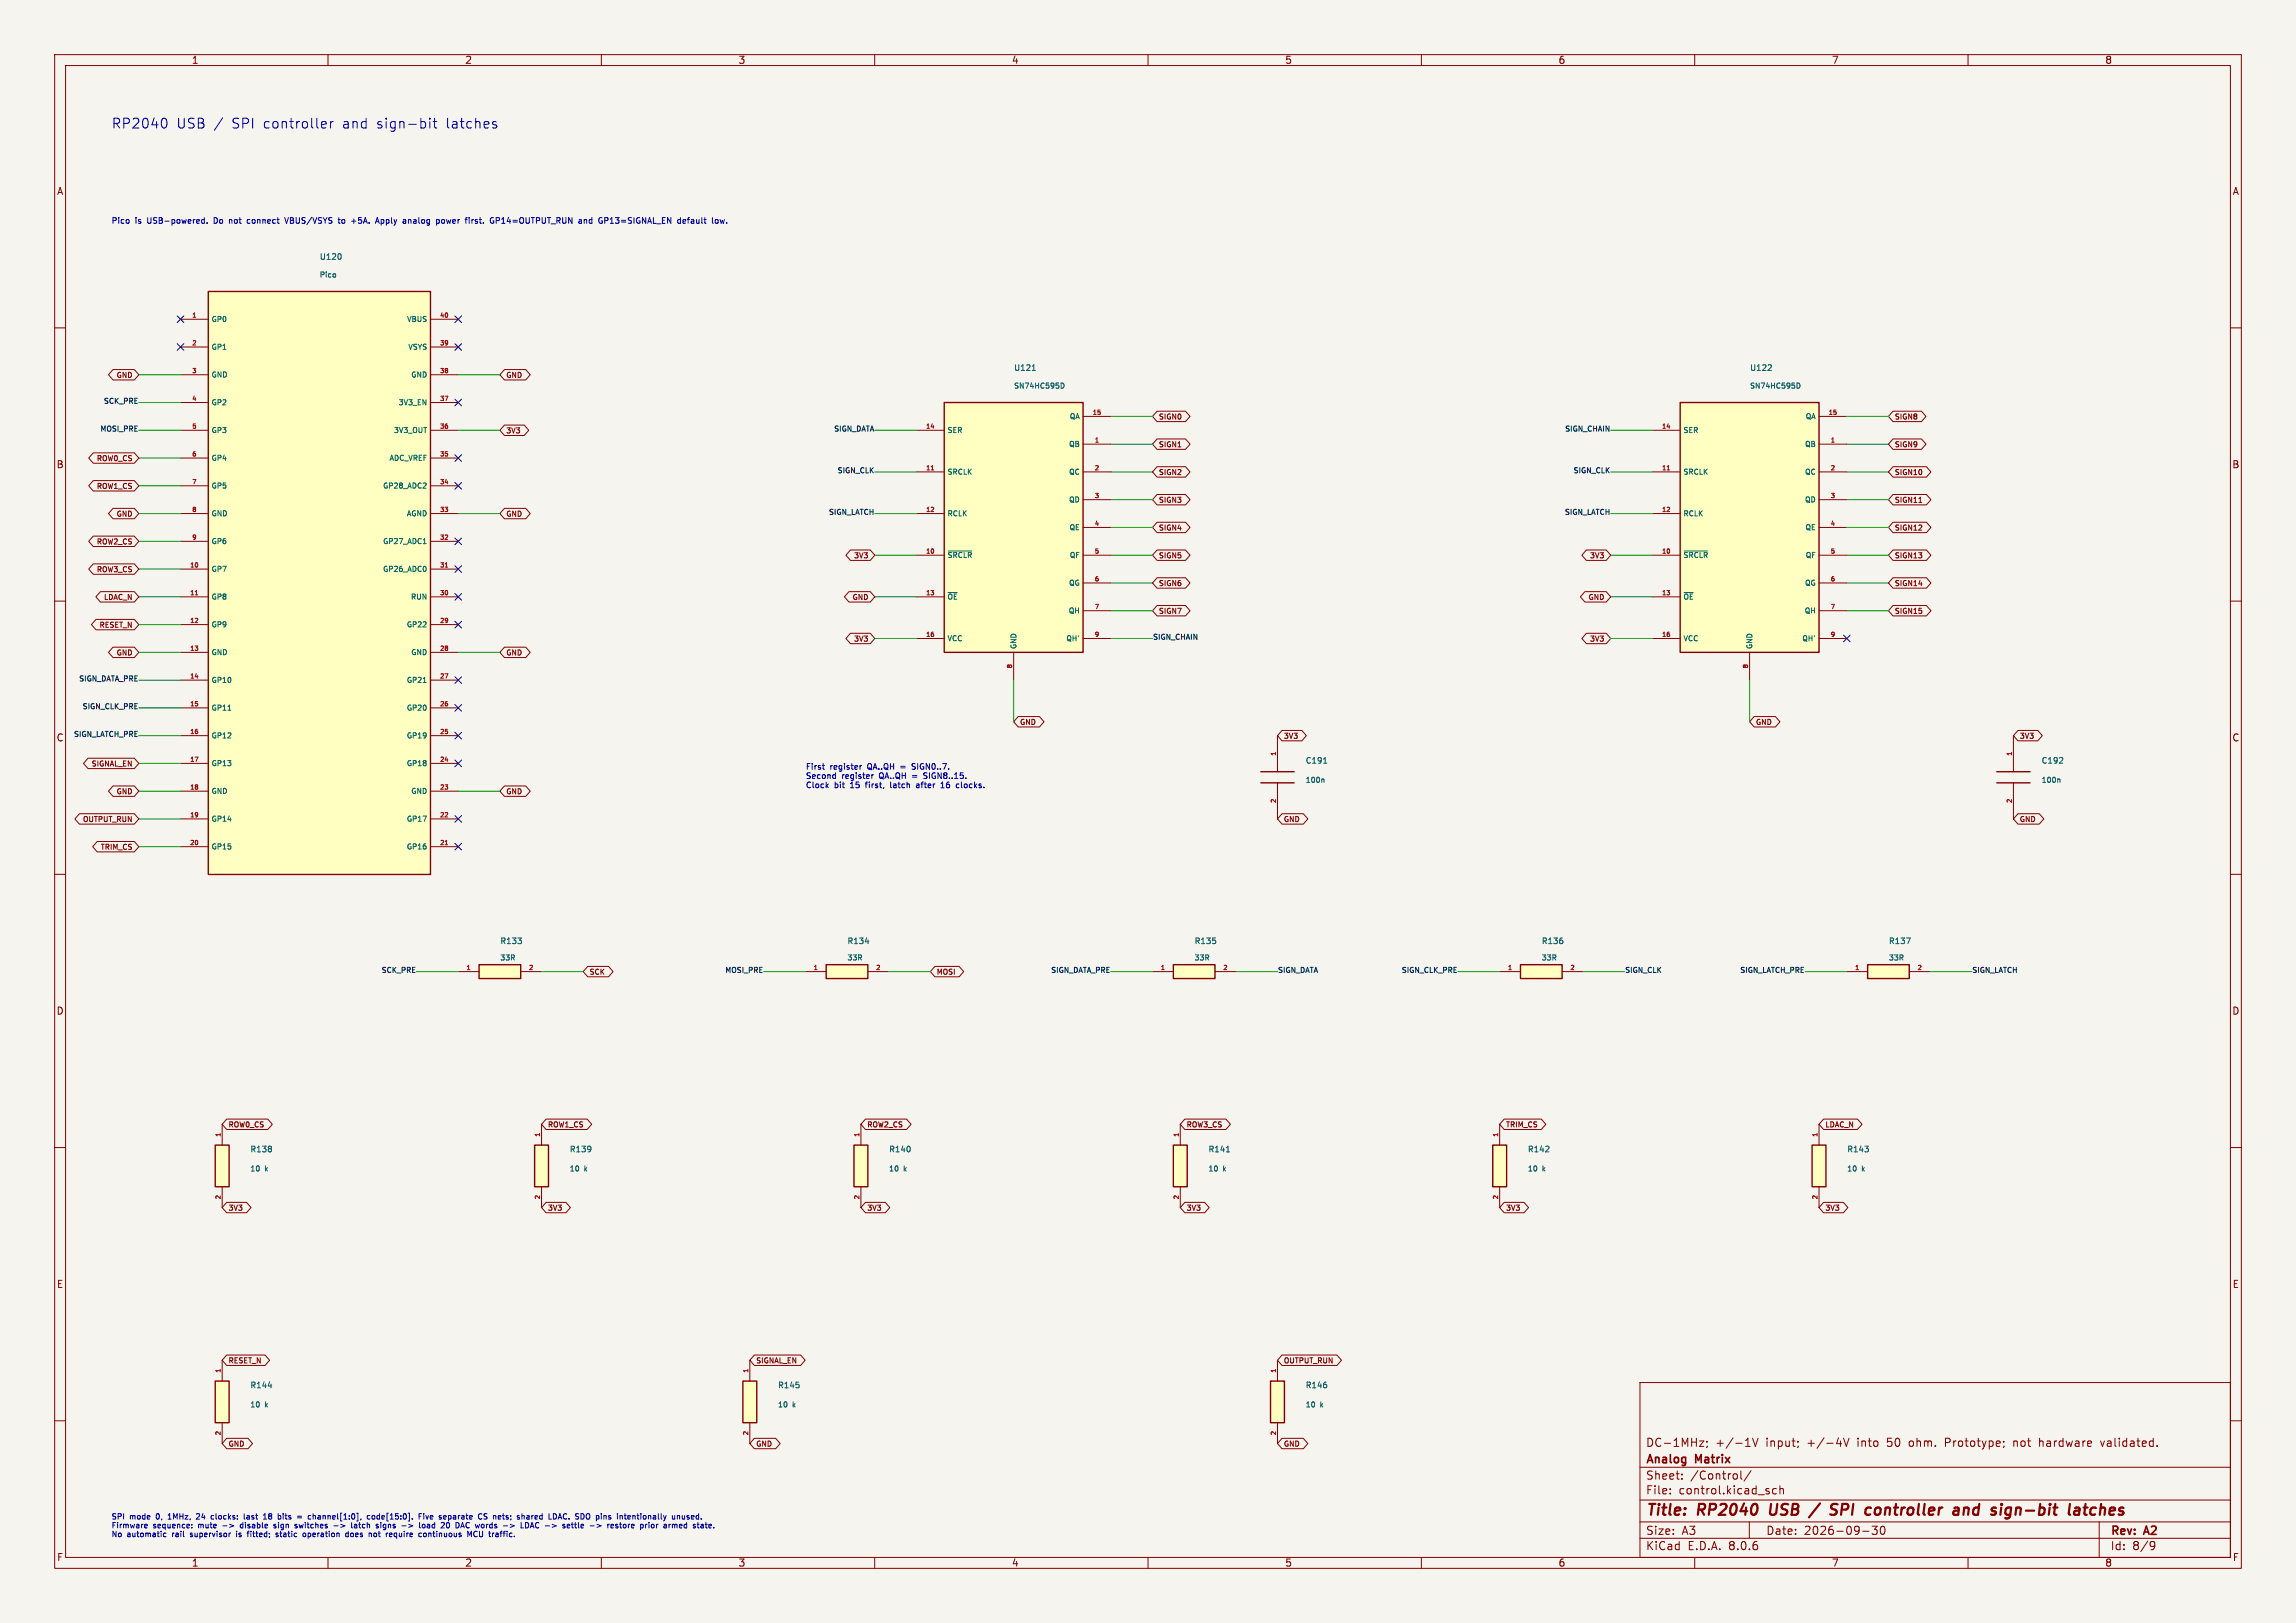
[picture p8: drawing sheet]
<svg xmlns="http://www.w3.org/2000/svg" width="420mm" height="297mm" viewBox="0 0 420 297" stroke-linecap="round" stroke-linejoin="round" font-family="sans-serif">
<defs><g id="words">
<g font-size="2.8" fill="#840000">
<text x="301" y="277.9">Title:</text>
<text x="310.6" y="277.9">RP2040</text>
<text x="324.6" y="277.9">USB</text>
<text x="332.9" y="277.9">/</text>
<text x="337.3" y="277.9">SPI</text>
<text x="344.5" y="277.9">controller</text>
<text x="361.4" y="277.9">and</text>
<text x="369.2" y="277.9">sign-bit</text>
<text x="384.1" y="277.9">latches</text>
</g>
<g font-size="2.5" fill="#0000c2">
<text x="20.3" y="23.7">RP2040</text>
<text x="32.2" y="23.7">USB /</text>
<text x="42.5" y="23.7">SPI</text>
<text x="48.3" y="23.7">controller</text>
<text x="62.9" y="23.7">and</text>
<text x="69.2" y="23.7">sign-bit</text>
<text x="82" y="23.7">latches</text>
</g>
<g font-size="2.1" fill="#840000">
<text x="301" y="268.2">Analog</text>
<text x="301" y="265">DC-1MHz;</text>
<text x="310.2" y="268.2">Matrix</text>
<text x="313.8" y="265">+/-1V</text>
<text x="323.1" y="265">input;</text>
<text x="330.7" y="265">+/-4V</text>
<text x="340" y="265">into</text>
<text x="345.6" y="265">50</text>
<text x="349.8" y="265">ohm.</text>
<text x="356.5" y="265">Prototype;</text>
<text x="369.2" y="265">not</text>
<text x="374" y="265">hardware</text>
<text x="385.5" y="265">validated.</text>
<text x="301" y="273.7">File:</text>
<text x="301" y="271">Sheet:</text>
<text x="307.1" y="273.7">control.kicad_sch</text>
<text x="309.2" y="271">/Control/</text>
<text x="301" y="281.1">Size:</text>
<text x="307.6" y="281.1">A3</text>
<text x="323" y="281.1">Date:</text>
<text x="330" y="281.1">2026-09-30</text>
<text x="386" y="281.3">Rev:</text>
<text x="392.4" y="281.3">A2</text>
<text x="301" y="283.9">KiCad</text>
<text x="308.7" y="283.9">E.D.A.</text>
<text x="316.3" y="283.9">8.0.6</text>
<text x="386" y="283.9">Id:</text>
<text x="390.1" y="283.9">8/9</text>
</g>
<g font-size="1.8" fill="#840000">
<text x="35" y="11.9">1</text>
<text x="85" y="11.9">2</text>
<text x="135" y="11.9">3</text>
<text x="185" y="11.9">4</text>
<text x="235" y="11.9">5</text>
<text x="285" y="11.9">6</text>
<text x="335" y="11.9">7</text>
<text x="385" y="11.9">8</text>
<text x="10.3" y="35.9">A</text>
<text x="408.3" y="35.9">A</text>
<text x="10.3" y="85.9">B</text>
<text x="408.2" y="85.9">B</text>
<text x="10.3" y="135.9">C</text>
<text x="408.2" y="135.9">C</text>
<text x="10.3" y="185.9">D</text>
<text x="408.2" y="185.9">D</text>
<text x="10.3" y="235.9">E</text>
<text x="408.3" y="235.9">E</text>
<text x="10.3" y="285.9">F</text>
<text x="35" y="286.9">1</text>
<text x="85" y="286.9">2</text>
<text x="135" y="286.9">3</text>
<text x="185" y="286.9">4</text>
<text x="235" y="286.9">5</text>
<text x="285" y="286.9">6</text>
<text x="335" y="286.9">7</text>
<text x="385" y="286.9">8</text>
<text x="408.3" y="285.9">F</text>
</g>
<g font-size="1.5" fill="#0000c2">
<text x="20.3" y="41.1">Pico</text>
<text x="24.8" y="41.1">is</text>
<text x="27.2" y="41.1">USB-powered.</text>
<text x="39.6" y="41.1">Do</text>
<text x="42.6" y="41.1">not</text>
<text x="46.2" y="41.1">connect</text>
<text x="53.4" y="41.1">VBUS/VSYS</text>
<text x="63.4" y="41.1">to</text>
<text x="65.9" y="41.1">+5A.</text>
<text x="70.7" y="41.1">Apply</text>
<text x="75.9" y="41.1">analog</text>
<text x="82.2" y="41.1">power</text>
<text x="87.8" y="41.1">first.</text>
<text x="92.6" y="41.1">GP14=OUTPUT_RUN</text>
<text x="109" y="41.1">and</text>
<text x="112.9" y="41.1">GP13=SIGNAL_EN</text>
<text x="127.6" y="41.1">default</text>
<text x="147.3" y="141.1">First</text>
<text x="147.3" y="142.7">Second</text>
<text x="151.9" y="141.1">register</text>
<text x="154" y="142.7">register</text>
<text x="158.9" y="141.1">QA..QH</text>
<text x="161.1" y="142.7">QA..QH</text>
<text x="165.2" y="141.1">=</text>
<text x="167.3" y="142.7">=</text>
<text x="167.5" y="141.1">SIGN0..7.</text>
<text x="169.7" y="142.7">SIGN8..15.</text>
<text x="147.3" y="144.4">Clock</text>
<text x="152.7" y="144.4">bit</text>
<text x="155.8" y="144.4">15</text>
<text x="158.8" y="144.4">first,</text>
<text x="163.6" y="144.4">latch</text>
<text x="168.6" y="144.4">after</text>
<text x="173.3" y="144.4">16</text>
<text x="176.4" y="144.4">clocks.</text>
</g>
<g font-size="1.5" fill="#006464">
<text x="58.4" y="47.7">U120</text>
<text x="185.4" y="68.1">U121</text>
<text x="320" y="68.1">U122</text>
<text x="238.7" y="139.9">C191</text>
<text x="373.3" y="139.9">C192</text>
<text x="91.4" y="173">R133</text>
<text x="154.9" y="173">R134</text>
<text x="218.4" y="173">R135</text>
<text x="281.9" y="173">R136</text>
<text x="345.4" y="173">R137</text>
<text x="45.7" y="211.1">R138</text>
<text x="104.1" y="211.1">R139</text>
<text x="162.5" y="211.1">R140</text>
<text x="220.9" y="211.1">R141</text>
<text x="279.4" y="211.1">R142</text>
<text x="337.8" y="211.1">R143</text>
<text x="45.7" y="254.2">R144</text>
<text x="142.2" y="254.2">R145</text>
<text x="238.7" y="254.2">R146</text>
</g>
<g font-size="1.4" fill="#0000c2">
<text x="20.3" y="278.3">SPI</text>
<text x="20.3" y="279.9">Firmware</text>
<text x="20.3" y="281.5">No</text>
<text x="23.3" y="281.5">automatic</text>
<text x="23.8" y="278.3">mode</text>
<text x="28.1" y="279.9">sequence:</text>
<text x="28.8" y="278.3">0,</text>
<text x="31.2" y="278.3">1MHz,</text>
<text x="31.7" y="281.5">rail</text>
<text x="35.3" y="281.5">supervisor</text>
<text x="36.5" y="279.9">mute</text>
<text x="36.7" y="278.3">24</text>
<text x="39.6" y="278.3">clocks:</text>
<text x="41.2" y="279.9">-&gt;</text>
<text x="44" y="281.5">is</text>
<text x="44.7" y="279.9">disable</text>
<text x="45.9" y="278.3">last</text>
<text x="46.3" y="281.5">fitted;</text>
<text x="49.7" y="278.3">18</text>
<text x="51.1" y="279.9">sign</text>
<text x="51.7" y="281.5">static</text>
<text x="52.6" y="278.3">bits</text>
<text x="55.2" y="279.9">switches</text>
<text x="56.4" y="278.3">=</text>
<text x="56.9" y="281.5">operation</text>
<text x="58.7" y="278.3">channel[1:0],</text>
<text x="62.5" y="279.9">-&gt;</text>
<text x="65" y="281.5">does</text>
<text x="66" y="279.9">latch</text>
<text x="69.5" y="281.5">not</text>
<text x="69.7" y="278.3">code[15:0].</text>
<text x="70.8" y="279.9">signs</text>
<text x="72.9" y="281.5">require</text>
<text x="75.7" y="279.9">-&gt;</text>
<text x="79.1" y="281.5">continuous</text>
<text x="79.2" y="279.9">load</text>
<text x="79.4" y="278.3">Five</text>
<text x="83.4" y="278.3">separate</text>
<text x="83.5" y="279.9">20</text>
<text x="86.4" y="279.9">DAC words</text>
<text x="88.3" y="281.5">MCU</text>
<text x="90.8" y="278.3">CS</text>
<text x="92.5" y="281.5">traffic.</text>
<text x="93.8" y="278.3">nets;</text>
<text x="95.6" y="279.9">-&gt;</text>
<text x="98.4" y="278.3">shared</text>
<text x="99.1" y="279.9">LDAC -&gt;</text>
<text x="104.5" y="278.3">LDAC.</text>
<text x="109.6" y="278.3">SDO</text>
<text x="112.5" y="279.9">-&gt;</text>
<text x="113.6" y="278.3">pins</text>
<text x="116" y="279.9">restore</text>
<text x="117.7" y="278.3">intentionally</text>
<text x="122.2" y="279.9">prior</text>
<text x="126.8" y="279.9">armed</text>
<text x="128.1" y="278.3">unused.</text>
</g>
<g font-size="1.3" fill="#006464">
<text x="58.4" y="51">Pico</text>
<text x="38.6" y="59.1">GP0</text>
<text x="74.3" y="59.1">VBUS</text>
<text x="38.6" y="64.2">GP1</text>
<text x="74.5" y="64.2">VSYS</text>
<text x="38.6" y="69.3">GND</text>
<text x="75.1" y="69.3">GND</text>
<text x="185.4" y="71.3">SN74HC595D</text>
<text x="320" y="71.3">SN74HC595D</text>
<text x="38.6" y="74.4">GP2</text>
<text x="72.8" y="74.4">3V3_EN</text>
<text x="195.5" y="76.9">QA</text>
<text x="330.2" y="76.9">QA</text>
<text x="38.6" y="79.4">GP3</text>
<text x="71.9" y="79.4">3V3_OUT</text>
<text x="173.2" y="79.4">SER</text>
<text x="195.4" y="82">QB</text>
<text x="307.8" y="79.4">SER</text>
<text x="330" y="82">QB</text>
<text x="38.6" y="84.5">GP4</text>
<text x="38.6" y="89.6">GP5</text>
<text x="69.9" y="89.6">GP28_ADC2</text>
<text x="71.1" y="84.5">ADC_VREF</text>
<text x="173.2" y="87.1">SRCLK</text>
<text x="195.4" y="87.1">QC</text>
<text x="307.8" y="87.1">SRCLK</text>
<text x="330" y="87.1">QC</text>
<text x="38.6" y="94.7">GND</text>
<text x="74.3" y="94.7">AGND</text>
<text x="173.2" y="94.7">RCLK</text>
<text x="195.4" y="92.1">QD</text>
<text x="307.8" y="94.7">RCLK</text>
<text x="330" y="92.1">QD</text>
<text x="38.6" y="99.8">GP6</text>
<text x="69.9" y="99.8">GP27_ADC1</text>
<text x="195.5" y="97.2">QE</text>
<text x="330.1" y="97.2">QE</text>
<text x="38.6" y="104.8">GP7</text>
<text x="69.9" y="104.8">GP26_ADC0</text>
<text x="173.2" y="102.3">~{SRCLR}</text>
<text x="195.4" y="107.4">QG</text>
<text x="195.5" y="102.3">QF</text>
<text x="307.8" y="102.3">~{SRCLR}</text>
<text x="330" y="107.4">QG</text>
<text x="330.2" y="102.3">QF</text>
<text x="38.6" y="109.9">GP8</text>
<text x="75" y="109.9">RUN</text>
<text x="173.2" y="109.9">~{OE}</text>
<text x="195.4" y="112.5">QH</text>
<text x="307.8" y="109.9">~{OE}</text>
<text x="330" y="112.5">QH</text>
<text x="38.6" y="115">GP9</text>
<text x="74.3" y="115">GP22</text>
<text x="173.2" y="117.5">VCC</text>
<text x="186.1" y="118.9" transform="rotate(-90 186.1 118.9)">GND</text>
<text x="194.9" y="117.5">QH'</text>
<text x="307.8" y="117.5">VCC</text>
<text x="320.7" y="118.9" transform="rotate(-90 320.7 118.9)">GND</text>
<text x="329.5" y="117.5">QH'</text>
<text x="38.6" y="120.1">GND</text>
<text x="38.6" y="125.2">GP10</text>
<text x="74.3" y="125.2">GP21</text>
<text x="75.1" y="120.1">GND</text>
<text x="38.6" y="130.2">GP11</text>
<text x="74.3" y="130.2">GP20</text>
<text x="38.6" y="135.3">GP12</text>
<text x="74.3" y="135.3">GP19</text>
<text x="38.6" y="140.4">GP13</text>
<text x="74.3" y="140.4">GP18</text>
<text x="238.7" y="143.5">100n</text>
<text x="373.3" y="143.5">100n</text>
<text x="38.6" y="145.5">GND</text>
<text x="75.1" y="145.5">GND</text>
<text x="38.6" y="150.6">GP14</text>
<text x="38.6" y="155.6">GP15</text>
<text x="74.3" y="155.6">GP16</text>
<text x="74.3" y="150.6">GP17</text>
<text x="91.4" y="176">33R</text>
<text x="154.9" y="176">33R</text>
<text x="218.4" y="176">33R</text>
<text x="281.9" y="176">33R</text>
<text x="345.4" y="176">33R</text>
<text x="45.7" y="214.6">10</text>
<text x="48.5" y="214.6">k</text>
<text x="104.1" y="214.6">10</text>
<text x="106.9" y="214.6">k</text>
<text x="162.5" y="214.6">10</text>
<text x="165.3" y="214.6">k</text>
<text x="220.9" y="214.6">10</text>
<text x="223.7" y="214.6">k</text>
<text x="279.3" y="214.6">10</text>
<text x="282.2" y="214.6">k</text>
<text x="337.8" y="214.6">10</text>
<text x="340.6" y="214.6">k</text>
<text x="45.7" y="257.8">10</text>
<text x="48.5" y="257.8">k</text>
<text x="142.2" y="257.8">10</text>
<text x="145" y="257.8">k</text>
<text x="238.7" y="257.8">10</text>
<text x="241.5" y="257.8">k</text>
</g>
<g font-size="1.3" fill="#840000">
<text x="21.2" y="69.4">GND</text>
<text x="92.5" y="69.4">GND</text>
<text x="211.9" y="77">SIGN0</text>
<text x="346.5" y="77">SIGN8</text>
<text x="92.5" y="79.5">3V3</text>
<text x="211.9" y="82.1">SIGN1</text>
<text x="346.5" y="82.1">SIGN9</text>
<text x="17.5" y="84.6">ROW0_CS</text>
<text x="17.5" y="89.7">ROW1_CS</text>
<text x="211.9" y="87.1">SIGN2</text>
<text x="346.5" y="87.1">SIGN10</text>
<text x="21.2" y="94.8">GND</text>
<text x="92.5" y="94.8">GND</text>
<text x="211.9" y="92.2">SIGN3</text>
<text x="346.5" y="92.2">SIGN11</text>
<text x="17.5" y="99.8">ROW2_CS</text>
<text x="211.9" y="97.3">SIGN4</text>
<text x="346.5" y="97.3">SIGN12</text>
<text x="17.5" y="104.9">ROW3_CS</text>
<text x="156.1" y="102.4">3V3</text>
<text x="211.9" y="107.5">SIGN6</text>
<text x="211.9" y="102.4">SIGN5</text>
<text x="290.7" y="102.4">3V3</text>
<text x="346.5" y="107.5">SIGN14</text>
<text x="346.5" y="102.4">SIGN13</text>
<text x="18.9" y="110">LDAC_N</text>
<text x="155.8" y="110">GND</text>
<text x="211.9" y="112.5">SIGN7</text>
<text x="290.4" y="110">GND</text>
<text x="346.5" y="112.5">SIGN15</text>
<text x="18" y="115.1">RESET_N</text>
<text x="156.1" y="117.6">3V3</text>
<text x="290.7" y="117.6">3V3</text>
<text x="21.2" y="120.2">GND</text>
<text x="92.5" y="120.2">GND</text>
<text x="186.5" y="132.9">GND</text>
<text x="234.7" y="135.4">3V3</text>
<text x="321.1" y="132.9">GND</text>
<text x="369.4" y="135.4">3V3</text>
<text x="16.6" y="140.5">SIGNAL_EN</text>
<text x="21.2" y="145.6">GND</text>
<text x="92.5" y="145.6">GND</text>
<text x="15" y="150.6">OUTPUT_RUN</text>
<text x="18.3" y="155.7">TRIM_CS</text>
<text x="234.7" y="150.6">GND</text>
<text x="369.4" y="150.6">GND</text>
<text x="107.7" y="178.6">SCK</text>
<text x="171.2" y="178.6">MOSI</text>
<text x="41.7" y="206.5">ROW0_CS</text>
<text x="100.1" y="206.5">ROW1_CS</text>
<text x="158.5" y="206.5">ROW2_CS</text>
<text x="217" y="206.5">ROW3_CS</text>
<text x="275.4" y="206.5">TRIM_CS</text>
<text x="333.8" y="206.5">LDAC_N</text>
<text x="41.7" y="221.8">3V3</text>
<text x="100.1" y="221.8">3V3</text>
<text x="158.5" y="221.8">3V3</text>
<text x="217" y="221.8">3V3</text>
<text x="275.4" y="221.8">3V3</text>
<text x="333.8" y="221.8">3V3</text>
<text x="41.7" y="249.7">RESET_N</text>
<text x="138.2" y="249.7">SIGNAL_EN</text>
<text x="234.7" y="249.7">OUTPUT_RUN</text>
<text x="41.7" y="264.9">GND</text>
<text x="138.2" y="264.9">GND</text>
<text x="234.7" y="264.9">GND</text>
</g>
<g font-size="1.3" fill="#0f0f0f">
<text x="18.8" y="74.1">SCK_PRE</text>
<text x="18.2" y="79.2">MOSI_PRE</text>
<text x="152.4" y="79.2">SIGN_DATA</text>
<text x="286.1" y="79.2">SIGN_CHAIN</text>
<text x="153.1" y="86.8">SIGN_CLK</text>
<text x="287.7" y="86.8">SIGN_CLK</text>
<text x="151.5" y="94.4">SIGN_LATCH</text>
<text x="286.1" y="94.4">SIGN_LATCH</text>
<text x="210.8" y="117.3">SIGN_CHAIN</text>
<text x="14.3" y="124.9">SIGN_DATA_PRE</text>
<text x="15" y="130">SIGN_CLK_PRE</text>
<text x="13.4" y="135.1">SIGN_LATCH_PRE</text>
<text x="69.6" y="178.2">SCK_PRE</text>
<text x="132.5" y="178.2">MOSI_PRE</text>
<text x="192.1" y="178.2">SIGN_DATA_PRE</text>
<text x="233.7" y="178.2">SIGN_DATA</text>
<text x="256.3" y="178.2">SIGN_CLK_PRE</text>
<text x="297.2" y="178.2">SIGN_CLK</text>
<text x="318.2" y="178.2">SIGN_LATCH_PRE</text>
<text x="360.7" y="178.2">SIGN_LATCH</text>
</g>
<g font-size="1.1" fill="#a90000">
<text x="35" y="58.2">1</text>
<text x="80.4" y="58.2">40</text>
<text x="35" y="63.2">2</text>
<text x="80.4" y="63.2">39</text>
<text x="35" y="68.3">3</text>
<text x="80.4" y="68.3">38</text>
<text x="35" y="73.4">4</text>
<text x="80.4" y="73.4">37</text>
<text x="199.7" y="75.9">15</text>
<text x="334.4" y="75.9">15</text>
<text x="35" y="78.5">5</text>
<text x="35" y="83.6">6</text>
<text x="80.4" y="83.6">35</text>
<text x="80.4" y="78.5">36</text>
<text x="169.3" y="78.5">14</text>
<text x="200.1" y="81">1</text>
<text x="303.9" y="78.5">14</text>
<text x="334.7" y="81">1</text>
<text x="35" y="88.6">7</text>
<text x="80.4" y="88.6">34</text>
<text x="169.3" y="86.1">11</text>
<text x="200.1" y="86.1">2</text>
<text x="303.9" y="86.1">11</text>
<text x="334.7" y="86.1">2</text>
<text x="35" y="93.7">8</text>
<text x="80.4" y="93.7">33</text>
<text x="169.3" y="93.7">12</text>
<text x="200.1" y="91.2">3</text>
<text x="303.9" y="93.7">12</text>
<text x="334.7" y="91.2">3</text>
<text x="35" y="98.8">9</text>
<text x="80.4" y="98.8">32</text>
<text x="169.3" y="101.3">10</text>
<text x="200.1" y="96.3">4</text>
<text x="200.1" y="101.3">5</text>
<text x="303.9" y="101.3">10</text>
<text x="334.7" y="96.3">4</text>
<text x="334.7" y="101.3">5</text>
<text x="34.6" y="103.9">10</text>
<text x="80.4" y="103.9">31</text>
<text x="200.1" y="106.4">6</text>
<text x="334.7" y="106.4">6</text>
<text x="34.6" y="109">11</text>
<text x="80.4" y="109">30</text>
<text x="169.3" y="109">13</text>
<text x="200.1" y="111.5">7</text>
<text x="303.9" y="109">13</text>
<text x="334.7" y="111.5">7</text>
<text x="34.6" y="114">12</text>
<text x="34.6" y="119.1">13</text>
<text x="80.4" y="119.1">28</text>
<text x="80.4" y="114">29</text>
<text x="169.3" y="116.6">16</text>
<text x="200.1" y="116.6">9</text>
<text x="303.9" y="116.6">16</text>
<text x="334.7" y="116.6">9</text>
<text x="34.6" y="124.2">14</text>
<text x="80.4" y="124.2">27</text>
<text x="185.2" y="122.4" transform="rotate(-90 185.2 122.4)">8</text>
<text x="319.8" y="122.4" transform="rotate(-90 319.8 122.4)">8</text>
<text x="34.6" y="129.3">15</text>
<text x="80.4" y="129.3">26</text>
<text x="34.6" y="134.4">16</text>
<text x="80.4" y="134.4">25</text>
<text x="34.6" y="139.4">17</text>
<text x="80.4" y="139.4">24</text>
<text x="233.4" y="138.5" transform="rotate(-90 233.4 138.5)">1</text>
<text x="368" y="138.5" transform="rotate(-90 368 138.5)">1</text>
<text x="34.6" y="144.5">18</text>
<text x="34.6" y="149.6">19</text>
<text x="80.4" y="149.6">22</text>
<text x="80.4" y="144.5">23</text>
<text x="233.4" y="147.1" transform="rotate(-90 233.4 147.1)">2</text>
<text x="368" y="147.1" transform="rotate(-90 368 147.1)">2</text>
<text x="34.6" y="154.7">20</text>
<text x="80.4" y="154.7">21</text>
<text x="85.2" y="177.5">1</text>
<text x="96.6" y="177.5">2</text>
<text x="148.7" y="177.5">1</text>
<text x="160.1" y="177.5">2</text>
<text x="212.2" y="177.5">1</text>
<text x="223.6" y="177.5">2</text>
<text x="275.7" y="177.5">1</text>
<text x="287.1" y="177.5">2</text>
<text x="339.2" y="177.5">1</text>
<text x="350.6" y="177.5">2</text>
<text x="40.4" y="208.2" transform="rotate(-90 40.4 208.2)">1</text>
<text x="98.8" y="208.2" transform="rotate(-90 98.8 208.2)">1</text>
<text x="157.2" y="208.2" transform="rotate(-90 157.2 208.2)">1</text>
<text x="215.6" y="208.2" transform="rotate(-90 215.6 208.2)">1</text>
<text x="274.1" y="208.2" transform="rotate(-90 274.1 208.2)">1</text>
<text x="332.5" y="208.2" transform="rotate(-90 332.5 208.2)">1</text>
<text x="40.4" y="219.6" transform="rotate(-90 40.4 219.6)">2</text>
<text x="98.8" y="219.6" transform="rotate(-90 98.8 219.6)">2</text>
<text x="157.2" y="219.6" transform="rotate(-90 157.2 219.6)">2</text>
<text x="215.6" y="219.6" transform="rotate(-90 215.6 219.6)">2</text>
<text x="274.1" y="219.6" transform="rotate(-90 274.1 219.6)">2</text>
<text x="332.5" y="219.6" transform="rotate(-90 332.5 219.6)">2</text>
<text x="40.4" y="251.4" transform="rotate(-90 40.4 251.4)">1</text>
<text x="136.9" y="251.4" transform="rotate(-90 136.9 251.4)">1</text>
<text x="233.4" y="251.4" transform="rotate(-90 233.4 251.4)">1</text>
<text x="40.4" y="262.8" transform="rotate(-90 40.4 262.8)">2</text>
<text x="136.9" y="262.8" transform="rotate(-90 136.9 262.8)">2</text>
<text x="233.4" y="262.8" transform="rotate(-90 233.4 262.8)">2</text>
</g>
</g></defs>
<path d="M0 0h420v297h-420z" fill="#f5f4ef" stroke="#f5f4ef" stroke-width=".18"/>
<g fill="none" stroke="#840000" stroke-width=".18">
<path d="M10 10h400v277h-400zM12 12h396v273h-396zM60 10v2M110 10v2M160 10v2M210 10v2M260 10v2M310 10v2M360 10v2M10 60h2M408 60h2M10 110h2"/>
<path d="M408 110h2M10 160h2M408 160h2M10 210h2M408 210h2M10 260h2M300 253h108v32h-108zM408 260h2M300 278.5h108M300 274.5h108M300 268.5h108M305.5 273.2v.2"/>
<path d="M305.5 272.5v.1M307.7 270.5v.2M307.7 269.8v.1M310.9 263.7h.8l-.8 1h.8M312.2 263.8v.1M312.3 264.6l-.1 .3M318.4 269.2v1.3l.3 .2M319.3 264.7h.9M319.4 263.5l.3-.3v1.5M320 278.5v3M320.3 269.1l-1.3 1.9M320.6 263.2l.5 1.5 .5-1.5"/>
<path d="M324.9 272.5l-.4-.1-.3 .3v.4l.2 .2h.5M325.6 272.5l.2-.1 .4 .1v.9M325.6 271.9v1.5M328.9 263.8v.1M328.9 264.6l-.1 .3M335.9 264.2h1M336.7 263.7v1M337.2 263.2l.5 1.5 .5-1.5M342.4 279.3h1l-.5 .6 .4 .1v.6l-.2 .2h-.4l-.3-.2M344.2 279.4l.1-.1a.8 .8 0 0 1 .5 .7 .8 .8 0 0 1-.5 .8 1 1 0 0 1-.1-1.4zM355.9 264h.5M356.4 263.2h-.5v1.5"/>
<path d="M368.4 263.7v1M368.6 263.7l-.2 .1M373.1 263.2v1.5M373.5 263.7l-.4 .1M384 278.5v6.5M384.2 263.7l.4 1 .3-1M60 285v2M110 285v2M160 285v2M210 285v2M260 285v2M300 281.5h108"/>
<path d="M310 285v2M340.7 280.2h1.2M360 285v2M393.6 282.1l.5 .1a.99 .99 0 0 1-.4 1.4h-.3M394.2 282.7l-.3 .3h-.3"/>
</g>
<g fill="none" stroke="#840000" stroke-width=".4">
<path d="M324 275.2l-.2 1.6 .3 .4M332.9 275.1l-2 2.6M335.1 276.1l.5 .2a.49 .49 0 0 1 .4 .5 .49 .49 0 0 1-.5 .4h-.5M336.1 275.3a.85 .85 0 0 0-1 .1M343 277a.53 .53 0 0 0 .8 0M343.9 276a.58 .58 0 0 0-.9 .3M359.3 276.1a.49 .49 0 0 1 .8 .1l-.1 1M359.3 275.9l-.2 1.3M367.3 275.9l.6 .1M367.7 277.1l-.2 .1M367.9 275.9l-.3 1.8M381.1 275.9h.8"/>
<path d="M381.5 275.2l-.2 1.7v.2l.4 .1M383.4 276a.66 .66 0 0 0-1 .3l-.1 .5 .2 .3 .2 .1 .6-.1"/>
</g>
<path d="M172.7 73.7h25.4v45.7h-25.4z" fill="#ffffc2"/>
<path d="M172.7 73.7h25.4v45.7h-25.4z" fill="none" stroke="#840000" stroke-width=".25"/>
<g fill="none" stroke="#840000" stroke-width=".18">
<path d="M167.6 78.7h5.1M198.1 76.2h5.1M167.6 86.4h5.1M167.6 94h5.1M198.1 81.3h5.1M198.1 86.4h5.1M198.1 91.4h5.1M198.1 96.5h5.1M167.6 101.6h5.1M167.6 109.2h5.1M167.6 116.8h5.1M185.4 119.4v5.1"/>
<path d="M198.1 101.6h5.1M198.1 116.8h5.1M198.1 106.7h5.1M198.1 111.8h5.1"/>
</g>
<path d="M188.8 67.8h.6M189 66.9l.1-.2v1.1M194.1 70.1a.48 .48 0 0 1 .5 .5 .48 .48 0 0 1-.5 .4M173.4 100.8h4.4M173.4 108.4h1.7" fill="none" stroke="#006464" stroke-width=".18"/>
<path d="M170.3 86h.5" fill="none" stroke="#a90000" stroke-width=".18"/>
<path d="M214.6 209.6h2.6v7.6h-2.6z" fill="#ffffc2"/>
<path d="M214.6 209.6h2.6v7.6h-2.6z" fill="none" stroke="#840000" stroke-width=".25"/>
<path d="M215.9 205.7v3.9M215.9 217.2v3.8" fill="none" stroke="#840000" stroke-width=".18"/>
<path d="M224.3 210.8h.6" fill="none" stroke="#006464" stroke-width=".18"/>
<path d="M273 209.6h2.6v7.6h-2.6z" fill="#ffffc2"/>
<path d="M273 209.6h2.6v7.6h-2.6z" fill="none" stroke="#840000" stroke-width=".25"/>
<path d="M274.3 205.7v3.9M274.3 217.2v3.8" fill="none" stroke="#840000" stroke-width=".18"/>
<path d="M282.7 210.8h.6M283.3 209.8v.4" fill="none" stroke="#006464" stroke-width=".18"/>
<path d="M135.9 252.7h2.5v7.6h-2.5z" fill="#ffffc2"/>
<path d="M135.9 252.7h2.5v7.6h-2.5z" fill="none" stroke="#840000" stroke-width=".25"/>
<path d="M137.2 248.9v3.8M137.2 260.3v3.9" fill="none" stroke="#840000" stroke-width=".18"/>
<path d="M146.1 253.4v.5" fill="none" stroke="#006464" stroke-width=".18"/>
<path d="M331.5 209.6h2.5v7.6h-2.5z" fill="#ffffc2"/>
<path d="M331.5 209.6h2.5v7.6h-2.5z" fill="none" stroke="#840000" stroke-width=".25"/>
<path d="M332.7 205.7v3.9M332.7 217.2v3.8" fill="none" stroke="#840000" stroke-width=".18"/>
<path d="M341.1 209.7h.7l-.4 .4M341.7 210.2v.5" fill="none" stroke="#006464" stroke-width=".18"/>
<path d="M307.3 73.7h25.4v45.7h-25.4z" fill="#ffffc2"/>
<path d="M307.3 73.7h25.4v45.7h-25.4z" fill="none" stroke="#840000" stroke-width=".25"/>
<g fill="none" stroke="#840000" stroke-width=".18">
<path d="M302.3 78.7h5M332.7 76.2h5.1M302.3 86.4h5M302.3 94h5M332.7 81.3h5.1M332.7 86.4h5.1M332.7 91.4h5.1M332.7 96.5h5.1M302.3 101.6h5M302.3 109.2h5M302.3 116.8h5M320 119.4v5.1"/>
<path d="M332.7 101.6h5.1M332.7 116.8h5.1M332.7 106.7h5.1M332.7 111.8h5.1"/>
</g>
<path d="M323.9 66.8l.1 .4-.6 .6h.6M328.7 70.1a.48 .48 0 0 1 .6 .5 .48 .48 0 0 1-.6 .4M308 100.8h4.4M308 108.4h1.7" fill="none" stroke="#006464" stroke-width=".18"/>
<path d="M305 86h.4" fill="none" stroke="#a90000" stroke-width=".18"/>
<path d="M39.4 252.7h2.5v7.6h-2.5z" fill="#ffffc2"/>
<path d="M39.4 252.7h2.5v7.6h-2.5z" fill="none" stroke="#840000" stroke-width=".25"/>
<path d="M40.6 248.9v3.8M40.6 260.3v3.9" fill="none" stroke="#840000" stroke-width=".18"/>
<path d="M49.1 253.6h.6" fill="none" stroke="#006464" stroke-width=".18"/>
<path d="M38.1 53.3h40.6v106.7h-40.6z" fill="#ffffc2"/>
<path d="M38.1 53.3h40.6v106.7h-40.6z" fill="none" stroke="#840000" stroke-width=".25"/>
<g fill="none" stroke="#840000" stroke-width=".18">
<path d="M33 58.4h5.1M78.7 58.4h5.1M33 63.5h5.1M33 68.6h5.1M33 78.7h5.1M33 73.7h5.1M78.7 63.5h5.1M78.7 68.6h5.1M78.7 78.7h5.1M78.7 73.7h5.1M33 99.1h5.1M33 94h5.1"/>
<path d="M33 88.9h5.1M33 83.8h5.1M78.7 99.1h5.1M78.7 94h5.1M78.7 88.9h5.1M78.7 83.8h5.1M33 104.1h5.1M33 109.2h5.1M33 114.3h5.1M33 119.4h5.1M78.7 104.1h5.1M78.7 109.2h5.1"/>
<path d="M78.7 114.3h5.1M78.7 119.4h5.1M33 124.5h5.1M33 129.5h5.1M33 134.6h5.1M33 139.7h5.1M78.7 124.5h5.1M78.7 129.5h5.1M78.7 134.6h5.1M78.7 139.7h5.1M33 144.8h5.1M33 149.9h5.1"/>
<path d="M33 154.9h5.1M78.7 144.8h5.1M78.7 149.9h5.1M78.7 154.9h5.1"/>
</g>
<path d="M35.7 108.9h.5M81.4 103.8h.5M81.4 154.6h.5" fill="none" stroke="#a90000" stroke-width=".18"/>
<path d="M61.4 50.2v.4M62.3 46.5l.1 .3-.1 .6M77.4 99.5h.6M41.7 130h.5M77.4 124.9h.6" fill="none" stroke="#006464" stroke-width=".18"/>
<path d="M97.8 209.6h2.5v7.6h-2.5z" fill="#ffffc2"/>
<path d="M97.8 209.6h2.5v7.6h-2.5z" fill="none" stroke="#840000" stroke-width=".25"/>
<path d="M99.1 205.7v3.9M99.1 217.2v3.8" fill="none" stroke="#840000" stroke-width=".18"/>
<path d="M108 209.8v.7M108.1 210.2l-.1 .1" fill="none" stroke="#006464" stroke-width=".18"/>
<path d="M87.6 176.5h7.6v2.6h-7.6z" fill="#ffffc2"/>
<path d="M87.6 176.5h7.6v2.6h-7.6z" fill="none" stroke="#840000" stroke-width=".25"/>
<path d="M83.8 177.8h3.8M95.2 177.8h3.9" fill="none" stroke="#840000" stroke-width=".18"/>
<path d="M94.7 171.6h.7l-.4 .4M95.3 172.1v.5" fill="none" stroke="#006464" stroke-width=".18"/>
<path d="M156.2 209.6h2.5v7.6h-2.5z" fill="#ffffc2"/>
<path d="M156.2 209.6h2.5v7.6h-2.5z" fill="none" stroke="#840000" stroke-width=".25"/>
<path d="M157.5 205.7v3.9M157.5 217.2v3.8" fill="none" stroke="#840000" stroke-width=".18"/>
<path d="M166.5 209.9v.7" fill="none" stroke="#006464" stroke-width=".18"/>
<path d="M214.6 176.5h7.6v2.6h-7.6z" fill="#ffffc2"/>
<path d="M214.6 176.5h7.6v2.6h-7.6z" fill="none" stroke="#840000" stroke-width=".25"/>
<path d="M210.8 177.8h3.8M222.2 177.8h3.9" fill="none" stroke="#840000" stroke-width=".18"/>
<path d="M222.3 172.1v.5" fill="none" stroke="#006464" stroke-width=".18"/>
<path d="M151.1 176.5h7.6v2.6h-7.6z" fill="#ffffc2"/>
<path d="M230.6 143.3h6.1M230.6 141.2h6.1M151.1 176.5h7.6v2.6h-7.6z" fill="none" stroke="#840000" stroke-width=".25"/>
<path d="M233.7 134.6v6.6M233.7 143.3v6.6M147.3 177.8h3.8M158.7 177.8h3.9" fill="none" stroke="#840000" stroke-width=".18"/>
<path d="M242.1 139.7h.6M241.9 142.5l.3 .2v.5M158.3 172.3h.6" fill="none" stroke="#006464" stroke-width=".18"/>
<path d="M39.4 209.6h2.5v7.6h-2.5z" fill="#ffffc2"/>
<path d="M39.4 209.6h2.5v7.6h-2.5z" fill="none" stroke="#840000" stroke-width=".25"/>
<path d="M40.6 205.7v3.9M40.6 217.2v3.8" fill="none" stroke="#840000" stroke-width=".18"/>
<path d="M49.6 209.8v.3M49.6 210.3v.4" fill="none" stroke="#006464" stroke-width=".18"/>
<path d="M232.4 252.7h2.5v7.6h-2.5z" fill="#ffffc2"/>
<path d="M365.3 143.3h6M365.3 141.2h6M232.4 252.7h2.5v7.6h-2.5z" fill="none" stroke="#840000" stroke-width=".25"/>
<path d="M368.3 134.6v6.6M368.3 143.3v6.6M233.7 248.9v3.8M233.7 260.3v3.9" fill="none" stroke="#840000" stroke-width=".18"/>
<path d="M376.7 139.7h.6M377.3 138.7v.4M376.5 142.5l.3 .2v.5M242.7 253.4v.5" fill="none" stroke="#006464" stroke-width=".18"/>
<path d="M278.1 176.5h7.6v2.6h-7.6z" fill="#ffffc2"/>
<path d="M278.1 176.5h7.6v2.6h-7.6z" fill="none" stroke="#840000" stroke-width=".25"/>
<path d="M274.3 177.8h3.8M285.7 177.8h3.9" fill="none" stroke="#840000" stroke-width=".18"/>
<path d="M285.8 172.1v.5" fill="none" stroke="#006464" stroke-width=".18"/>
<path d="M341.6 176.5h7.6v2.6h-7.6z" fill="#ffffc2"/>
<path d="M341.6 176.5h7.6v2.6h-7.6z" fill="none" stroke="#840000" stroke-width=".25"/>
<g fill="none" stroke="#840000" stroke-width=".18">
<path d="M20.7 67.6h3.9l.8 1-.8 .9h-3.9l-.9-.9zM92.3 67.6h3.9l.8 1-.8 .9h-3.9l-.9-.9zM92.3 77.8h3.6l.8 .9-.8 1h-3.6l-.9-1zM211.7 75.2h5.2l.8 1-.8 1h-5.2l-.9-1zM346.3 75.2h5.2l.8 1-.8 1h-5.2l-.9-1zM17.1 82.9h7.5l.8 .9-.8 1h-7.5l-.9-1zM17.1 87.9h7.5l.8 1-.8 1h-7.5l-.9-1zM17.1 98.1h7.5l.8 1-.8 .9h-7.5l-.9-.9zM20.7 93h3.9l.8 1-.8 .9h-3.9l-.9-.9zM92.3 93h3.9l.8 1-.8 .9h-3.9l-.9-.9zM211.7 85.4h5.2l.8 1-.8 .9h-5.2l-.9-.9zM211.7 80.3h5.2l.8 1-.8 .9h-5.2l-.9-.9z"/>
<path d="M211.7 90.5h5.2l.8 .9-.8 1h-5.2l-.9-1zM211.7 95.6h5.2l.8 .9-.8 1h-5.2l-.9-1zM346.3 95.6h6.1l.8 .9-.8 1h-6.1l-.9-1zM346.3 85.4h6.1l.8 1-.8 .9h-6.1l-.9-.9zM346.3 80.3h5.2l.8 1-.8 .9h-5.2l-.9-.9zM346.3 90.5h6.1l.8 .9-.8 1h-6.1l-.9-1zM351 91.9h.5M17.1 103.2h7.5l.8 .9-.8 1h-7.5l-.9-1zM17.6 113.3h7l.8 1-.8 1h-7l-.9-1zM18.4 108.3h6.2l.8 .9-.8 1h-6.2l-.9-1zM20.7 118.4h3.9l.8 1-.8 .9h-3.9l-.9-.9zM92.3 118.4h3.9l.8 1-.8 .9h-3.9l-.9-.9z"/>
<path d="M155.3 108.3h3.9l.8 .9-.8 1h-3.9l-.8-1zM155.6 100.6h3.6l.8 1-.8 1h-3.6l-.9-1zM155.6 115.9h3.6l.8 .9-.8 1h-3.6l-.9-1zM211.7 110.8h5.2l.8 1-.8 .9h-5.2l-.9-.9zM211.7 105.7h5.2l.8 1-.8 .9h-5.2l-.9-.9zM211.7 100.6h5.2l.8 1-.8 1h-5.2l-.9-1zM289.9 108.3h3.9l.8 .9-.8 1h-3.9l-.8-1zM290.2 115.9h3.6l.8 .9-.8 1h-3.6l-.8-1zM290.2 100.6h3.6l.8 1-.8 1h-3.6l-.8-1zM346.3 110.8h6.1l.8 1-.8 .9h-6.1l-.9-.9zM346.3 105.7h6.1l.8 1-.8 .9h-6.1l-.9-.9zM346.3 100.6h6.1l.8 1-.8 1h-6.1l-.9-1z"/>
<path d="M16.1 138.7h8.5l.8 1-.8 1h-8.5l-.8-1zM186.3 131.1h3.8l.9 1-.9 .9h-3.8l-.9-.9zM234.5 133.7h3.6l.9 .9-.9 1h-3.6l-.8-1zM320.9 131.1h3.9l.8 1-.8 .9h-3.9l-.9-.9zM369.1 133.7h3.7l.8 .9-.8 1h-3.7l-.8-1zM14.5 148.9h10.1l.8 1-.8 .9h-10.1l-.8-.9zM17.8 154h6.8l.8 .9-.8 1h-6.8l-.9-1zM20.7 143.8h3.9l.8 1-.8 .9h-3.9l-.9-.9zM92.3 143.8h3.9l.8 1-.8 .9h-3.9l-.9-.9zM234.5 148.9h3.9l.8 1-.8 .9h-3.9l-.8-.9zM369.1 148.9h3.9l.9 1-.9 .9h-3.9l-.8-.9zM107.5 176.8h3.8l.8 1-.8 1h-3.8l-.8-1z"/>
<path d="M171 176.8h4.4l.9 1-.9 1h-4.4l-.8-1zM337.8 177.8h3.8M349.2 177.8h3.9M41.5 204.8h7.5l.8 .9-.8 1h-7.5l-.9-1zM99.9 204.8h7.5l.8 .9-.8 1h-7.5l-.8-1zM158.3 204.8h7.5l.9 .9-.9 1h-7.5l-.8-1zM216.7 204.8h7.5l.9 .9-.9 1h-7.5l-.8-1zM275.2 204.8h6.7l.9 .9-.9 1h-6.7l-.9-1zM333.6 204.8h6.2l.8 .9-.8 1h-6.2l-.9-1zM41.5 220h3.6l.8 1-.8 .9h-3.6l-.9-.9zM99.9 220h3.6l.8 1-.8 .9h-3.6l-.8-.9zM158.3 220h3.6l.9 1-.9 .9h-3.6l-.8-.9z"/>
<path d="M216.7 220h3.7l.8 1-.8 .9h-3.7l-.8-.9zM275.2 220h3.6l.8 1-.8 .9h-3.6l-.9-.9zM333.6 220h3.6l.8 1-.8 .9h-3.6l-.9-.9zM41.5 248h7l.8 .9-.8 1h-7l-.9-1zM138 248h8.5l.8 .9-.8 1h-8.5l-.8-1zM234.5 248h10.1l.8 .9-.8 1h-10.1l-.8-1zM41.5 263.2h3.9l.8 1-.8 .9h-3.9l-.9-.9zM138 263.2h3.9l.8 1-.8 .9h-3.9l-.8-.9zM234.5 263.2h3.9l.8 1-.8 .9h-3.9l-.8-.9z"/>
</g>
<path d="M348.7 171.6h.7l-.4 1.1" fill="none" stroke="#006464" stroke-width=".18"/>
<g fill="none" stroke="#0000c2" stroke-width=".18">
<path d="M30.1 21.6a1.12 1.12 0 0 1 0 1.8M37.4 39.8v1.1M40.7 21.5l-1.5 2.4M52.1 39.8l.3 1.1 .4-1.1M59.4 22.2l.2 .1 .1 .4-.9 .1M59.6 23.4h-.2M60.4 22.2v1.2M61 22.2l-.4 .1-.2 .3M78.6 21.6v.2M78.6 22.2v1.2M79.2 22.2h.7M79.5 21.6v1.6l.1 .2h.3"/>
<path d="M85.5 39.8l-.2 .1M85.8 39.8v.1M85.8 39.8l.1 .1M90.6 22.8l.3 .3-.3 .3M90.6 22.2l.2 .1M90.8 39.8h.4l.2 .2-.1 .3-.5 .1M108.3 39.8v1.1M111.8 40l.1-.2v1.1M37 40.8h.4M37 40.2h.4M37.9 40.8v.1M42 40.2v.7"/>
<path d="M42.3 40.2l-.3 .1M45.7 40.2h-.3l-.2 .2 .1 .4h.4M61.8 40.2h.4M62 40.8l.2 .1M62.9 40.2l-.4 .2 .1 .4 .3 .1M64.3 40.5h.8M69.7 40.2h.3l.2 .2M69.7 40.2v1M70.2 40.7l-.2 .2-.3-.1M74.8 40.2h.3l.1 .7M80.8 40.3l.2-.1 .3 .1-.1 .5h-.4zM81.7 40.2l.2 .7"/>
<path d="M87.3 40.2h-.2l-.2 .2 .5 .3M87.4 40.7l-.2 .2-.3-.1M91.8 40.9h.6M91.8 40.1l.3-.3v1.1M108.3 40.2h-.3l-.2 .2 .1 .4h.4M111.6 40.9h.6M126.5 40.2h.4v.7M126.9 40.4l-.5 .2 .2 .3 .3-.1M132.5 40.2l-.2 .7M132.9 40.8v.1M167.3 139.7h-.3l-.2 .2 .1 .3 .3 .1M150.4 140.1h.4"/>
<path d="M150.6 140.7l.2 .1M151.2 143.8l.3 .4M151.5 143.5l-.4 .4M152.8 142.4l-.3 .1M152.8 141.4v1.1M157.3 140.1v.7M157.6 140.1l-.3 .2M159.5 141.8v.7M159.8 141.8l-.3 .2M162.9 143.1v.9l.2 .2M166.8 140.7l.4 .1M167.7 143.5h.3l.1 .1"/>
<path d="M168.1 143.7l-.5 .2 .2 .3 .3-.1M169 142.4l.4 .1M169 141.5v.3l.4 .2M172.1 144.2h.6M172.3 143.3l-.2 .1M172.4 143.1v1.1M175.3 143.5h.1M175.4 144.1l-.1 .1M175.9 143.1v1M26.5 279.6h.4M26.5 279l.3-.1 .1 .3-.4 .1M30.8 278h.5"/>
<path d="M30.9 277.1l-.1 .2M35.1 279.5v.1M35.1 279v.1M36.3 277l-.4 .1M36.5 277.4l-.6 .6h.6M38.7 277.9h.4M39.1 277.4h-.4M40.8 279.2h.7M44.3 278.9l-.4 .2 .1 .4 .3 .1M44.7 277v.9l.1 .1M45.2 277.4h.4M45.5 277.6l-.4 .2 .1 .1 .3 .1"/>
<path d="M48.2 278h.6M49.3 277.4l-.2 .4 .4 .2M49.3 277.4h.2M49.5 277l-.4 .2 .2 .2M50.5 279l-.3-.1-.1 .2v.1l.4 .1v.3h-.4M51.8 277v.1M51.8 277.3v.7M52.1 277.3h.4M54 279.2l.3 .1 .1 .2-.2 .1h-.3M54 279h.3M54.7 278.9l.2 .7M57.3 277v1"/>
<path d="M57.6 277.3l.1 .2v.5M58.3 277.3l-.1 .1M58.3 277.6l-.2 .2 .2 .2M61.1 279.2h.7M64.3 278.6v.9l.2 .1M65.2 279l.1 .6M65.3 279.2l-.5 .2 .1 .2h.4M67.7 277.4l-.3-.1-.2 .2 .1 .4h.4M68.1 277.4l.3-.1 .2 .2v.3l-.2 .2-.4-.2zM69.3 277.3l-.4 .2 .1 .4 .3 .1M69.7 278.9v.7M70.1 279.9h.4"/>
<path d="M70.2 279l-.1 .4 .4 .2M74.8 278.9l.7 .3-.7 .3M76.7 277h.4M76.7 277.5h.3M76.8 278.6v.9M77.4 278.9l.4 .2-.1 .4-.3 .1M77.5 277v.1M77.5 277.3v.7M77.9 277.3l.2 .7 .3-.7M78.2 279h.4v.6M78.6 279.2l-.5 .2 .2 .2h.3M79 277.3l-.3 .2 .1 .4 .2 .1"/>
<path d="M79.2 277.6l-.5 .1M82.5 277.4v.5M82.9 277.7v.2M85.8 279.5l-.4 .1M90.3 277.3v.7M90.4 277.3l-.1 .1M93.4 278.1h.1M93.4 277.4v.1M95.3 278.6v1M96.1 278.6v1M97 279.6l.3-1 .4 1M97.1 279.3h.5"/>
<path d="M97.3 277.3v.7M97.6 277.3l-.3 .2M98 278.7a.46 .46 0 0 0 0 .7 .46 .46 0 0 0 .6 .1M98.2 277.3l-.4 .2 .1 .4 .3 .1M98.3 277.6l-.5 .1M103.1 277.8l.3 .2 .3-.1M103.7 277.1l-.3-.1-.3 .2M104.1 277.9v.1M105.8 278.6v.9l.1 .1M106.3 279.3l.5-.1-.1-.2-.3-.1-.1 .2v.5h.4M107.9 279.2h.8M109.1 277.9l.3 .1"/>
<path d="M109.1 277.3v1M109.2 278.9l.7 .3-.7 .3M109.4 277.3l-.3 .1M111.2 278.9v.7M111.5 278.9l-.3 .2M112.1 278.9l-.3 .2v.5h.3M112.2 279.2l-.4 .1M113.5 278.6v.9M114.5 279v.5l-.3 .1M114.9 278.9v.7M115 279l-.1 .1M115.6 279l-.1 .5 .2 .1"/>
<path d="M116 279.2l-.5 .1M116.5 277.3h.4M116.7 277v.9l.2 .1M117.2 277v.1M117.2 277.3v.7M121.9 279.2l-.5 .2 .2 .2h.3M125.5 278.9l.1 .1M125.6 278.6v1M125.6 279.6h-.1M126 277.4l-.2-.1-.1 .2v.1l.3 .1v.2h-.3M126.5 277.7l.4-.1v-.2l-.3-.1-.1 .2v.4h.4M127.7 277.3l-.4 .2 .1 .4 .3 .1"/>
<path d="M29.9 280.6v.5l.5 .1M34.8 281.2h.1M34.8 280.6v.2M43.3 280.2v.1M43.3 280.5v.7M45.2 280.5h.4M50.8 280.5l-.3 .1v.1l.4 .4-.1 .1h-.3M55.4 280.7l.2-.2 .3 .2-.1 .5h-.2l-.2-.2M56.4 281.2h.3M56.4 280.5v1M56.7 280.5l-.3 .1M63.7 280.6l-.3-.1-.2 .2 .1 .5h.4"/>
<path d="M63.7 280.2v1M64.6 280.6l-.3-.1-.2 .2 .1 .5h.4M68.4 280.6l.3-.1 .2 .2-.1 .5-.4-.1M72.1 280.6v.5l.5 .1M77.6 280.6l.2-.1 .2 .2-.1 .5h-.3M78.4 280.5v.7M78.8 280.6h-.4M86.8 280.4a.46 .46 0 0 0-.1 .6 .46 .46 0 0 0 .6 .1M87.7 280.2v.8l.4 .2M92 280.5h.4"/>
</g>
<g fill="none" stroke="#009600" stroke-width=".18">
<path d="M25.4 78.7h7.6M25.4 73.7h7.6M25.4 68.6h7.6M83.8 78.7h7.6M83.8 68.6h7.6M160 78.7h7.6M203.2 76.2h7.6M294.6 78.7h7.7M337.8 76.2h7.6M25.4 94h7.6M25.4 88.9h7.6M25.4 83.8h7.6"/>
<path d="M25.4 99.1h7.6M83.8 94h7.6M160 86.4h7.6M160 94h7.6M203.2 96.5h7.6M203.2 86.4h7.6M203.2 81.3h7.6M203.2 91.4h7.6M294.6 86.4h7.7M294.6 94h7.7M337.8 96.5h7.6M337.8 86.4h7.6"/>
<path d="M337.8 81.3h7.6M337.8 91.4h7.6M25.4 109.2h7.6M25.4 119.4h7.6M25.4 114.3h7.6M25.4 104.1h7.6M83.8 119.4h7.6M160 116.8h7.6M160 109.2h7.6M160 101.6h7.6M203.2 116.8h7.6M203.2 106.7h7.6"/>
<path d="M203.2 111.8h7.6M203.2 101.6h7.6M294.6 116.8h7.7M294.6 109.2h7.7M294.6 101.6h7.7M337.8 106.7h7.6M337.8 111.8h7.6M337.8 101.6h7.6M25.4 139.7h7.6M25.4 134.6h7.6M25.4 129.5h7.6M25.4 124.5h7.6"/>
<path d="M185.4 124.5v7.6M320 124.5v7.6M25.4 154.9h7.6M25.4 149.9h7.6M25.4 144.8h7.6M83.8 144.8h7.6M76.2 177.8h7.6M99.1 177.8h7.6M139.7 177.8h7.6M162.6 177.8h7.6M203.2 177.8h7.6M226.1 177.8h7.6"/>
<path d="M266.7 177.8h7.6M289.6 177.8h7.6M330.2 177.8h7.6M353.1 177.8h7.6"/>
</g>
<g fill="none" stroke="#000084" stroke-width=".18">
<path d="M32.4 57.8l1.2 1.2M33.6 57.8l-1.2 1.2M83.2 57.8l1.2 1.2M84.4 57.8l-1.2 1.2M32.4 62.9l1.2 1.2M33.6 62.9l-1.2 1.2M83.2 73.1l1.2 1.2M83.2 62.9l1.2 1.2M84.4 73.1l-1.2 1.2M84.4 62.9l-1.2 1.2M83.2 98.5l1.2 1.2M83.2 83.2l1.2 1.2"/>
<path d="M83.2 88.3l1.2 1.2M84.4 98.5l-1.2 1.2M84.4 83.2l-1.2 1.2M84.4 88.3l-1.2 1.2M83.2 103.5l1.2 1.2M83.2 108.6l1.2 1.2M83.2 113.7l1.2 1.2M84.4 103.5l-1.2 1.2M84.4 108.6l-1.2 1.2M84.4 113.7l-1.2 1.2M337.2 116.2l1.2 1.2M338.4 116.2l-1.2 1.2"/>
<path d="M83.2 123.9l1.2 1.2M83.2 139.1l1.2 1.2M83.2 134l1.2 1.2M83.2 128.9l1.2 1.2M84.4 123.9l-1.2 1.2M84.4 139.1l-1.2 1.2M84.4 134l-1.2 1.2M84.4 128.9l-1.2 1.2M83.2 149.3l1.2 1.2M83.2 154.3l1.2 1.2M84.4 149.3l-1.2 1.2M84.4 154.3l-1.2 1.2"/>
</g>
<use href="#words"/>
</svg>
